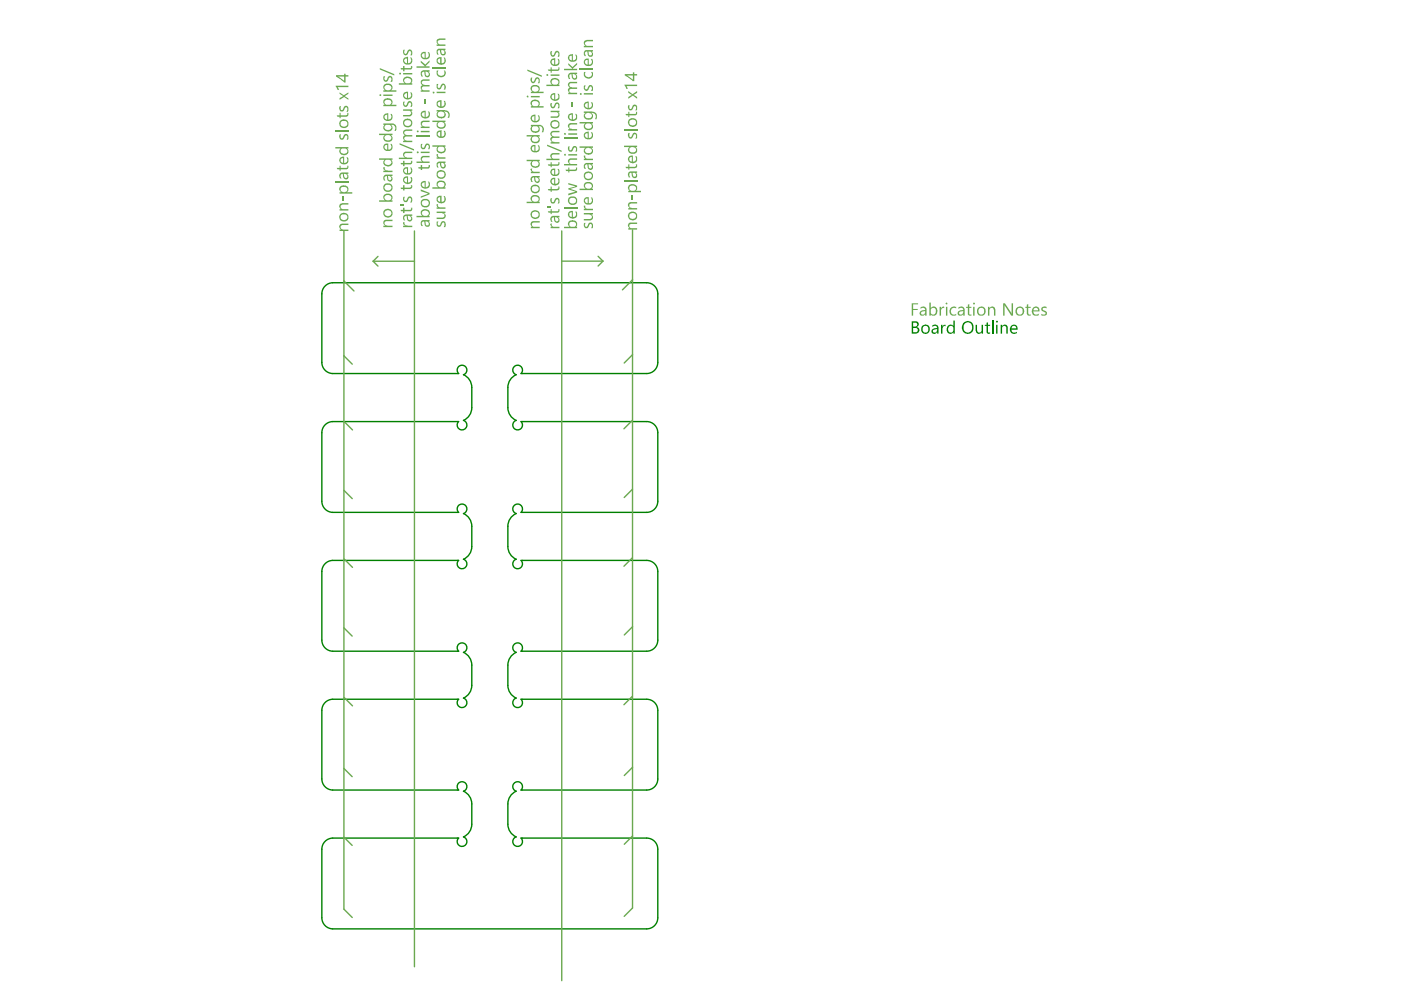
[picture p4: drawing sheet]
<svg xmlns="http://www.w3.org/2000/svg" width="297mm" height="210mm" viewBox="0 0 297 210" stroke-linecap="round" stroke-linejoin="round" font-family="sans-serif">
<g fill="none" stroke="#008000" stroke-width=".29">
<path d="M70.5 59.9h66.6M68.2 62.3v14.5M70.5 79.2h26.5M110.7 79.2h26.4M139.5 62.3v14.5M68.2 91.7v14.6M70.5 89.4h26.5M100 82.1v4.3M107.7 82.1v4.3M110.7 89.4h26.4M139.5 91.7v14.6M70.5 108.6h26.5"/>
<path d="M70.5 118.8h26.5M100 111.6v4.3M107.7 111.6v4.3M110.7 108.6h26.4M110.7 118.8h26.4M68.2 121.2v14.5M70.5 138.1h26.5M110.7 138.1h26.4M139.5 121.2v14.5M68.2 150.6v14.6M70.5 148.3h26.5M100 141v4.3"/>
<path d="M107.7 141v4.3M110.7 148.3h26.4M139.5 150.6v14.6M70.5 177.7h26.5M70.5 167.5h26.5M100 170.5v4.2M107.7 170.5v4.2M110.7 177.7h26.4M110.7 167.5h26.4M68.2 180v14.6M70.5 196.9h66.6M139.5 180v14.6"/>
</g>
<g fill="#008000">
<path d="M199.5 68.9h.3v.3l.3-.3h.4v.3a.48 .48 0 0 0-.6 0 .48 .48 0 0 0-.1 .6v.9h-.3z"/>
<path d="M206.8 68.9h.3v1a.5 .5 0 0 0 .5 .6 .5 .5 0 0 0 .5-.6v-1h.3v1.8h-.3v-.3a.69 .69 0 0 1-.8 .3 .69 .69 0 0 1-.5-.7z"/>
<path d="M209.2 68.4l.3-.1v.6h.4v.2h-.4v1.3h.4v.3l-.2 .1-.5-.3v-1.4h-.4v-.2h.4z"/>
<path d="M193.6 68.4v.8h.4a.42 .42 0 0 0 .5-.3 .42 .42 0 0 0-.4-.5zM193.6 69.5v.9h.5a.46 .46 0 0 0 .5-.5 .46 .46 0 0 0-.6-.4zM193.3 68.1h.8a.65 .65 0 0 1 .7 .6 .65 .65 0 0 1-.4 .7 .68 .68 0 0 1 .5 .8 .68 .68 0 0 1-.8 .5h-.8z"/>
<path d="M195.7 69.3l-.1 .2a.69 .69 0 0 0 .6 1 .69 .69 0 0 0 .6-1 .67 .67 0 0 0-1.1-.2zM195.4 69.2a.99 .99 0 0 1 1.7 .1 .99 .99 0 0 1-.8 1.5 1.01 1.01 0 0 1-.9-.5 1.01 1.01 0 0 1 0-1.1z"/>
<path d="M197.8 70.1a.45 .45 0 0 0 .5 .4 .45 .45 0 0 0 .4-.5v-.2zM197.6 69h.1a.79 .79 0 0 1 1.3 .5v1.2h-.3v-.3a.61 .61 0 0 1-1 .3 .61 .61 0 0 1 .1-1l.9-.2a.59 .59 0 0 0-.5-.4 .59 .59 0 0 0-.6 .2z"/>
<path d="M200.9 69.1h.1a.67 .67 0 0 1 1.1 0v-1.1h.3v2.7h-.3v-.3a.83 .83 0 0 1-1.1 .2 .83 .83 0 0 1-.2-1.1zM201.2 69.2v.1a.72 .72 0 0 0-.1 .9 .72 .72 0 0 0 .7 .3l.3-.4v-.5a.55 .55 0 0 0-.3-.5 .55 .55 0 0 0-.6 .1z"/>
<path d="M204.5 68.7l-.2 .4a.97 .97 0 0 0 .4 1.3 .97 .97 0 0 0 1.3-.4l.1-.3a.97 .97 0 0 0-.4-1.2 .97 .97 0 0 0-1.2 .2zM204.2 68.6l.2-.2a1.29 1.29 0 0 1 1.6 0 1.29 1.29 0 0 1 .3 1.7 1.28 1.28 0 0 1-1.8 .5 1.28 1.28 0 0 1-.3-1.9z"/>
</g>
<path d="M210.4 68v2.7" fill="none" stroke="#008000" stroke-width=".3"/>
<g fill="#008000">
<path d="M212.2 68.9h.3v.3a.65 .65 0 0 1 .8-.3 .65 .65 0 0 1 .4 .7v1.1h-.3v-1a.47 .47 0 0 0-.5-.6 .47 .47 0 0 0-.4 .6v1h-.3z"/>
<path d="M211.1 68.2a.25 .25 0 0 1 .5 0 .25 .25 0 0 1-.5 0zM211.2 68.9h.3v1.8h-.3z"/>
<path d="M214.6 69.2l-.2 .4h1.1a.51 .51 0 0 0-.4-.5 .51 .51 0 0 0-.5 .1zM214.4 69a.8 .8 0 0 1 .9-.1 .8 .8 0 0 1 .5 .8v.2h-1.4a.74 .74 0 0 0 1.2 .5v.3h-.1a.95 .95 0 0 1-1.2-.4 .95 .95 0 0 1 .1-1.2z"/>
</g>
<g fill="none" stroke="#008000" stroke-width=".29">
<path d="M70.5 59.9a2.36 2.36 0 0 0-2.3 2.4M137.1 59.9a2.35 2.35 0 0 1 2.4 2.4M68.2 76.8a2.36 2.36 0 0 0 2.3 2.4M97 79.2h.2a1.03 1.03 0 0 1 .1-1.6 1.03 1.03 0 0 1 1.6 .4 1.03 1.03 0 0 1-.6 1.4 2.95 2.95 0 0 1 1.7 2.7M110.7 79.2h-.2a1.03 1.03 0 0 0-.1-1.6 1.03 1.03 0 0 0-1.6 .4 1.03 1.03 0 0 0 .6 1.4 2.94 2.94 0 0 0-1.7 2.7M139.5 76.8a2.35 2.35 0 0 1-2.4 2.4M70.5 89.4a2.36 2.36 0 0 0-2.3 2.3M100 86.4a2.94 2.94 0 0 1-1.7 2.7 1.03 1.03 0 0 1 .6 1.5 1.03 1.03 0 0 1-1.6 .3 1.03 1.03 0 0 1-.1-1.5h-.2M107.7 86.4a2.94 2.94 0 0 0 1.7 2.7 1.03 1.03 0 0 0-.6 1.5 1.03 1.03 0 0 0 1.6 .3 1.03 1.03 0 0 0 .1-1.5h.2M137.1 89.4a2.35 2.35 0 0 1 2.4 2.3M68.2 106.3a2.36 2.36 0 0 0 2.3 2.3M70.5 118.8a2.36 2.36 0 0 0-2.3 2.4"/>
<path d="M97 108.6h.2a1.03 1.03 0 0 1 .1-1.5 1.03 1.03 0 0 1 1.6 .3 1.03 1.03 0 0 1-.6 1.5 2.95 2.95 0 0 1 1.7 2.7M100 115.9a2.95 2.95 0 0 1-1.7 2.7 1.03 1.03 0 0 1 .6 1.4 1.03 1.03 0 0 1-1.6 .4 1.03 1.03 0 0 1-.1-1.6h-.2M107.7 115.9a2.95 2.95 0 0 0 1.7 2.7 1.03 1.03 0 0 0-.6 1.4 1.03 1.03 0 0 0 1.6 .4 1.03 1.03 0 0 0 .1-1.6h.2M110.7 108.6h-.2a1.03 1.03 0 0 0-.1-1.5 1.03 1.03 0 0 0-1.6 .3 1.03 1.03 0 0 0 .6 1.5 2.95 2.95 0 0 0-1.7 2.7M137.1 118.8a2.35 2.35 0 0 1 2.4 2.4M139.5 106.3a2.35 2.35 0 0 1-2.4 2.3M68.2 135.7a2.36 2.36 0 0 0 2.3 2.4M97 138.1h.2a1.03 1.03 0 0 1 .1-1.6 1.03 1.03 0 0 1 1.6 .4 1.03 1.03 0 0 1-.6 1.4 2.94 2.94 0 0 1 1.7 2.7M110.7 138.1h-.2a1.03 1.03 0 0 0-.1-1.6 1.03 1.03 0 0 0-1.6 .4 1.03 1.03 0 0 0 .6 1.4 2.95 2.95 0 0 0-1.7 2.7M139.5 135.7a2.35 2.35 0 0 1-2.4 2.4M70.5 148.3a2.36 2.36 0 0 0-2.3 2.3M100 145.3a2.94 2.94 0 0 1-1.7 2.7 1.03 1.03 0 0 1 .6 1.5 1.03 1.03 0 0 1-1.6 .3 1.03 1.03 0 0 1-.1-1.5h-.2"/>
<path d="M107.7 145.3a2.95 2.95 0 0 0 1.7 2.7 1.03 1.03 0 0 0-.6 1.5 1.03 1.03 0 0 0 1.6 .3 1.03 1.03 0 0 0 .1-1.5h.2M137.1 148.3a2.35 2.35 0 0 1 2.4 2.3M68.2 165.2a2.36 2.36 0 0 0 2.3 2.3M70.5 177.7a2.36 2.36 0 0 0-2.3 2.3M97 167.5h.2a1.03 1.03 0 0 1 .1-1.6 1.03 1.03 0 0 1 1.6 .4 1.03 1.03 0 0 1-.6 1.5 2.95 2.95 0 0 1 1.7 2.7M100 174.7a2.94 2.94 0 0 1-1.7 2.7 1.03 1.03 0 0 1 .6 1.5 1.03 1.03 0 0 1-1.6 .4 1.03 1.03 0 0 1-.1-1.6h-.2M107.7 174.7a2.94 2.94 0 0 0 1.7 2.7 1.03 1.03 0 0 0-.6 1.5 1.03 1.03 0 0 0 1.6 .4 1.03 1.03 0 0 0 .1-1.6h.2M110.7 167.5h-.2a1.03 1.03 0 0 0-.1-1.6 1.03 1.03 0 0 0-1.6 .4 1.03 1.03 0 0 0 .6 1.5 2.94 2.94 0 0 0-1.7 2.7M137.1 177.7a2.35 2.35 0 0 1 2.4 2.3M139.5 165.2a2.35 2.35 0 0 1-2.4 2.3M68.2 194.6a2.36 2.36 0 0 0 2.3 2.3M139.5 194.6a2.35 2.35 0 0 1-2.4 2.3"/>
</g>
<g fill="none" stroke="#6aa84f" stroke-width=".29">
<path d="M72.9 48.9v143.9l1.8 1.7M72.9 59.6l2.2 2.1M79.1 55.4h8.8M79.1 55.4l1 1M80.1 54.4l-1 1M87.9 49v156M119.1 55.4h8.7M119.1 49v158.9M126.8 54.3l1 1.1M127.8 55.4l-1 1M134.1 48.7v143.8l-1.8 1.8M134.1 59.3l-2.1 2.2"/>
<path d="M72.9 75.4l1.8 1.8M134.1 75.2l-1.8 1.8M73 89.4l1.7 1.8M134.1 89.1l-1.8 1.8M72.9 104l1.8 1.7M73 118.5l1.7 1.8M134.1 118.3l-1.8 1.8M134.1 103.7l-1.8 1.8M72.9 133.1l1.8 1.8M134.1 132.9l-1.7 1.7M73 147.9l1.7 1.8M134.1 147.7l-1.8 1.7"/>
<path d="M72.9 162.9l1.8 1.8M72.9 177.5l1.8 1.7M134.1 177.2l-1.7 1.8M134.1 162.7l-1.7 1.7"/>
</g>
<g fill="#6aa84f">
<path d="M112.6 47l.3-.1h1.5v.3h-1a.47 .47 0 0 0-.6 .4 .47 .47 0 0 0 .6 .5h1v.3h-1.8v-.3h.3a.66 .66 0 0 1-.3-1.1z"/>
<path d="M112.5 35.8l.4-.1a.49 .49 0 0 0 0 .6 .49 .49 0 0 0 .6 .1h.9v.3h-1.8v-.3h.3l-.3-.2z"/>
<path d="M112.6 16.5h.3a.63 .63 0 0 0 .2 .9l.2-.3a.55 .55 0 0 1 .4-.6 .55 .55 0 0 1 .7 .3v.7v.2h-.3a.58 .58 0 0 0-.3-1l-.2 .3a.58 .58 0 0 1-.6 .7 .58 .58 0 0 1-.5-.8z"/>
<path d="M111.8 14.7l3.1 1.3v.3l-3.1-1.3z"/>
<path d="M116.7 47.5l.3-.1a.49 .49 0 0 0 .1 .5 .49 .49 0 0 0 .5 .2h1v.3h-1.9v-.3h.4l-.4-.2z"/>
<path d="M116.1 44.8h.6v-.5h.3v.5h1.1a.26 .26 0 0 0 .3-.1 .26 .26 0 0 0-.1-.4h.3l-.1 .7-1.5 .1v.3h-.3v-.3h-.4z"/>
<path d="M116 43.7h.8v.3h-.8z"/>
<path d="M116.7 42h.3v.3a.34 .34 0 0 0 .2 .6 .34 .34 0 0 0 .4-.5 .58 .58 0 0 1 .8-.4 .58 .58 0 0 1 .2 .8l-.1 .3h-.3a.53 .53 0 0 0-.2-.8l-.2 .3a.57 .57 0 0 1-.7 .5 .57 .57 0 0 1-.4-.7z"/>
<path d="M116.1 40.1h.6v-.5h.3v.5h1.1l.3-.2-.1-.3h.3a.65 .65 0 0 1-.5 .8h-1.1v.3h-.3v-.3h-.4z"/>
<path d="M116.1 34.8h.6v-.4h.3v.4h1.1a.26 .26 0 0 0 .3-.1 .26 .26 0 0 0-.1-.3h.3l-.1 .7h-1.5v.3h-.3v-.3h-.4z"/>
<path d="M115.8 33.7h1.2a.63 .63 0 0 1-.3-.8 .63 .63 0 0 1 .7-.4h1.2v.3h-1.1a.46 .46 0 0 0-.5 .5 .46 .46 0 0 0 .6 .4h1v.3h-2.8z"/>
<path d="M116 30.7l3.1 1.2v.3l-3.1-1.2z"/>
<path d="M116.7 28l.4-.3h1.5v.3h-1.1a.46 .46 0 0 0-.5 .5 .46 .46 0 0 0 .6 .4h1v.3h-1.1a.46 .46 0 0 0-.5 .5 .46 .46 0 0 0 .6 .4h1v.3h-1.9v-.3h.3a.67 .67 0 0 1-.3-.6 .67 .67 0 0 1 .3-.6 .67 .67 0 0 1-.3-.9z"/>
<path d="M116.7 23.5h1.9v.3h-.3a.64 .64 0 0 1 .3 .8 .64 .64 0 0 1-.7 .4h-1.2v-.3h1.1a.47 .47 0 0 0 .6-.5 .47 .47 0 0 0-.6-.4h-1.1z"/>
<path d="M116.7 21.8h.3a.43 .43 0 0 0-.1 .6 .43 .43 0 0 0 .5 .2l.1-.2a.64 .64 0 0 1 .3-.6 .64 .64 0 0 1 .7 0l.1 .3v.7l-.1 .2h-.3a.62 .62 0 0 0-.1-1l-.3 .3a.58 .58 0 0 1-.6 .7 .58 .58 0 0 1-.5-.8z"/>
<path d="M116.1 14.7h.6v-.4h.3v.4h1a.28 .28 0 0 0 .3-.1 .28 .28 0 0 0 0-.3h.3l-.1 .7h-1.5v.4h-.3v-.4h-.4z"/>
<path d="M116.7 10.8h.3a.63 .63 0 0 0 .3 .9l.2-.3a.58 .58 0 0 1 .4-.5 .58 .58 0 0 1 .6 .2l.1 .8-.1 .1h-.3a.45 .45 0 0 0 .2-.6 .45 .45 0 0 0-.5-.3v.2a.63 .63 0 0 1-.4 .6 .63 .63 0 0 1-.7-.1l-.1-.3z"/>
<path d="M112.9 45.1a.71 .71 0 0 0 .1 .9 .71 .71 0 0 0 .8 .1 .64 .64 0 0 0 .3-.9 .64 .64 0 0 0-.9-.3zM112.5 45.5a.98 .98 0 0 1 1.9 0 .98 .98 0 0 1-1.9 0z"/>
<path d="M112.9 41.8a.59 .59 0 0 0-.1 .7 .59 .59 0 0 0 .6 .3h.3a.6 .6 0 0 0 .4-.8 .6 .6 0 0 0-.8-.3zM112.6 41.7a1.02 1.02 0 0 1 1.2-.3 1.02 1.02 0 0 1 .6 1l-.3 .4h.3v.3h-2.7v-.3h1.2a.89 .89 0 0 1-.3-1.1z"/>
<path d="M112.9 39.6a.71 .71 0 0 0 .5 1.1 .71 .71 0 0 0 .7-1l-.3-.2h-.7zM112.6 39.5l.2-.2a.98 .98 0 0 1 1.4 .1 .98 .98 0 0 1-.1 1.4l-.3 .1a.96 .96 0 0 1-1.1-.2 .96 .96 0 0 1-.1-1.2z"/>
<path d="M113.5 37.6v.5a.35 .35 0 0 0 .3 .3 .35 .35 0 0 0 .4-.2 .35 .35 0 0 0-.2-.4zM112.6 37.6l.3-.3h1.5v.3h-.3a.6 .6 0 0 1 .2 1.1 .6 .6 0 0 1-1-.5l-.1-.6a.53 .53 0 0 0-.4 .4 .53 .53 0 0 0 .2 .6h-.4v-.2z"/>
<path d="M111.7 33.9h2.7v.3h-.3a.79 .79 0 0 1 .2 1 .79 .79 0 0 1-1 .3 .75 .75 0 0 1-.8-.5 .75 .75 0 0 1 .3-.8h-1.1zM112.8 34.4a.73 .73 0 0 0 .5 .9 .73 .73 0 0 0 .9-.6l-.3-.5h-.9z"/>
<path d="M112.9 31.1a.56 .56 0 0 0 .4 .9v-1zM112.6 31l.4-.3h.5v1.3a.67 .67 0 0 0 .7-.4 .67 .67 0 0 0-.2-.8h.3l.1 .2a.96 .96 0 0 1-.4 1.3 .96 .96 0 0 1-1.3-.3 .81 .81 0 0 1-.1-1z"/>
<path d="M111.7 28.6h2.7v.3h-.3a.81 .81 0 0 1 .3 1.1 .81 .81 0 0 1-1 .4 .81 .81 0 0 1-.8-.5 .81 .81 0 0 1 .2-1h-1.1zM112.9 29.1a.74 .74 0 0 0 .3 .9 .74 .74 0 0 0 .9-.2 .64 .64 0 0 0-.5-.9z"/>
<path d="M112.8 27a.73 .73 0 0 0 .4 .9 .73 .73 0 0 0 .9-.4 .56 .56 0 0 0-.5-.7h-.6zM112.6 26.5h2.1a.97 .97 0 0 1 .5 1.5h-.3a.78 .78 0 0 0 0-.9 .78 .78 0 0 0-.8-.3 .81 .81 0 0 1 .2 1.1 .81 .81 0 0 1-1.1 .2 .78 .78 0 0 1-.7-.5 .78 .78 0 0 1 .3-.8h-.2z"/>
<path d="M112.9 24.8a.6 .6 0 0 0 .4 .9v-1.1zM112.6 24.6l.3-.2 .6-.1v1.4a.69 .69 0 0 0 .7-.5 .69 .69 0 0 0-.2-.7h.3l.1 .1a.95 .95 0 0 1-.9 1.4 .95 .95 0 0 1-.9-1.4z"/>
<path d="M112.6 21.4h.1a.99 .99 0 0 1 1.1-.3 .99 .99 0 0 1 .6 1l-.3 .4h1.1v.3h-2.6v-.3h.3a.72 .72 0 0 1-.3-1.1zM112.8 21.7a.59 .59 0 0 0 .6 .8h.3a.58 .58 0 0 0 .5-.7 .58 .58 0 0 0-.7-.4l-.5 .1z"/>
<path d="M111.6 20.5a.2 .2 0 0 1 .4 0 .2 .2 0 0 1-.4 0zM112.6 20.3h1.8v.3h-1.8z"/>
<path d="M112.6 18.4a.94 .94 0 0 1 1.3-.3 .94 .94 0 0 1 .4 1.2l-.2 .1h1.1v.3h-2.6v-.3h.3a.87 .87 0 0 1-.3-1zM112.9 18.5a.64 .64 0 0 0 .5 .9h.3a.6 .6 0 0 0 .5-.7 .6 .6 0 0 0-.9-.4z"/>
<path d="M117.6 46.1l.1 .4a.35 .35 0 0 0 .3 .4 .35 .35 0 0 0 .4-.3 .35 .35 0 0 0-.2-.4zM116.7 46.1l.4-.3h1.5v.3h-.3a.61 .61 0 0 1 .2 1 .61 .61 0 0 1-1-.4l-.1-.6a.53 .53 0 0 0-.4 .4 .53 .53 0 0 0 .2 .5h-.4l-.1-.1z"/>
<path d="M117 38.2a.51 .51 0 0 0 0 .6 .51 .51 0 0 0 .5 .2v-1zM116.9 37.8l.8-.1v1.3a.63 .63 0 0 0 .7-.4 .63 .63 0 0 0-.2-.8h.3l.1 .3a1.01 1.01 0 0 1-.7 1.2 1.01 1.01 0 0 1-1.2-.6z"/>
<path d="M117 36.1a.56 .56 0 0 0 .5 .9v-1zM116.8 36l.4-.3h.5v1.3a.67 .67 0 0 0 .7-.4 .67 .67 0 0 0-.2-.8h.3l.1 .3a1 1 0 0 1-.7 1.2 1 1 0 0 1-1.2-.7z"/>
<path d="M117 26a.71 .71 0 0 0 .7 1 .71 .71 0 0 0 .5-1.1h-.1a.83 .83 0 0 0-1.1 .1zM116.7 26.4a.98 .98 0 0 1 1.9 0 .98 .98 0 0 1-1.9 0z"/>
<path d="M117 20.3a.59 .59 0 0 0 .5 .8v-1.1zM116.8 20l.5-.3h.4v1.4a.69 .69 0 0 0 .6-.4 .69 .69 0 0 0-.1-.7l.3-.1v.2a.97 .97 0 0 1-.5 1.3 .97 .97 0 0 1-1.3-.5v-.6z"/>
<path d="M117 17.1a.64 .64 0 0 0 .6 .9h.3a.58 .58 0 0 0 .5-.7 .58 .58 0 0 0-.8-.5l-.4 .1zM116.8 16.8l.5-.2a.88 .88 0 0 1 1 .1 .88 .88 0 0 1 .2 1.1l-.2 .2h.3v.3h-2.8v-.3h1.2a.75 .75 0 0 1-.2-1.2z"/>
<path d="M115.8 15.9a.25 .25 0 0 1 .5 0 .25 .25 0 0 1-.5 0zM116.7 15.8h1.9v.3h-1.9z"/>
<path d="M117 12.8a.6 .6 0 0 0 .5 .9v-1.1zM116.8 12.6l.3-.2 .6-.1v1.4a.69 .69 0 0 0 .6-.5 .69 .69 0 0 0-.1-.7h.3l.1 .3a.98 .98 0 0 1-.6 1.2 .98 .98 0 0 1-1.3-.6v-.5z"/>
<path d="M120.7 47.3a.59 .59 0 0 0 .6 .8h.3a.54 .54 0 0 0 .5-.7 .54 .54 0 0 0-.7-.4h-.4zM120.6 47l.6-.3a.82 .82 0 0 1 1 .3 .82 .82 0 0 1-.1 1.1h.3v.3h-2.8v-.3h1.2a.72 .72 0 0 1-.2-1.1z"/>
<path d="M120.7 45.2a.51 .51 0 0 0 0 .6 .51 .51 0 0 0 .5 .2v-1zM120.6 44.9l.9-.2v1.4a.67 .67 0 0 0 .6-.5 .67 .67 0 0 0-.2-.7h.4l.1 .3a.96 .96 0 0 1-1 1.2 .96 .96 0 0 1-.8-1.4z"/>
</g>
<path d="M119.6 44.1h2.8" fill="none" stroke="#6aa84f" stroke-width=".3"/>
<g fill="#6aa84f">
<path d="M120.5 38.8l1.9 .5v.3l-1.5 .5 1.5 .4v.3l-1.9 .6v-.3l1.6-.4-1.6-.5v-.3l1.6-.4-1.6-.4z"/>
<path d="M119.9 36h.6v-.5h.2v.5h1.2a.25 .25 0 0 0 .2-.2 .25 .25 0 0 0 0-.3h.3l-.2 .7-1.5 .1v.3h-.2v-.3h-.5z"/>
<path d="M119.6 34.8h1.2a.63 .63 0 0 1-.4-.8 .63 .63 0 0 1 .8-.4h1.2v.3h-1.2a.46 .46 0 0 0-.5 .5 .46 .46 0 0 0 .6 .4h1.1v.3h-2.8z"/>
<path d="M120.5 31h.3l-.1 .3a.34 .34 0 0 0 .3 .6 .34 .34 0 0 0 .3-.5 .58 .58 0 0 1 .8-.4 .58 .58 0 0 1 .3 .9l-.1 .3h-.3a.53 .53 0 0 0-.2-.9l-.3 .3a.57 .57 0 0 1-.6 .6 .57 .57 0 0 1-.5-.8z"/>
<path d="M120.7 42.3a.73 .73 0 0 0 .7 .9 .73 .73 0 0 0 .7-.9 .88 .88 0 0 0-1.4 0zM120.6 42l.5-.3a.97 .97 0 0 1 1.3 .6 .97 .97 0 0 1-.7 1.2 .97 .97 0 0 1-1.2-.7l-.1-.5z"/>
<path d="M119.6 32.8a.21 .21 0 0 1 .4 0 .21 .21 0 0 1-.4 0zM120.5 32.7h1.9v.3h-1.9z"/>
</g>
<path d="M119.6 29.3h2.8" fill="none" stroke="#6aa84f" stroke-width=".3"/>
<g fill="#6aa84f">
<path d="M120.6 26.3l.3-.2h1.5v.3h-1.1a.5 .5 0 0 0-.6 .5 .5 .5 0 0 0 .6 .5h1.1v.3h-1.9v-.3h.3a.89 .89 0 0 1-.2-1.1z"/>
<path d="M121.2 21.5h.2v1.1h-.2z"/>
<path d="M120.5 17.7l.4-.3h1.5v.3h-1.2a.46 .46 0 0 0-.5 .4 .46 .46 0 0 0 .6 .4h1.1v.3h-1.2a.43 .43 0 0 0-.5 .5 .43 .43 0 0 0 .6 .4h1.1v.3h-1.9v-.3h.3a.61 .61 0 0 1-.4-.6 .61 .61 0 0 1 .4-.6l-.4-.4z"/>
<path d="M120.5 13.4l.9 .8 1-.9v.4l-.9 .8 .9 .1v.3h-2.8v-.3h1.7l-.8-.8z"/>
<path d="M123.9 47.3h.3a.46 .46 0 0 0-.2 .5 .46 .46 0 0 0 .5 .3v-.2a.77 .77 0 0 1 .9-.7v.1a.82 .82 0 0 1 .3 1.1h-.4a.47 .47 0 0 0 .2-.6 .47 .47 0 0 0-.4-.3l-.1 .2a.67 .67 0 0 1-.9 .6 .76 .76 0 0 1-.2-1z"/>
<path d="M123.8 45.2h1.9v.3h-.3a.66 .66 0 0 1 .3 .9 .66 .66 0 0 1-.8 .3h-1.1v-.3h1.1a.49 .49 0 0 0 .6-.4 .49 .49 0 0 0-.5-.5h-1.2z"/>
<path d="M123.8 43.6h.4a.49 .49 0 0 0 0 .5 .49 .49 0 0 0 .6 .2h.9v.3h-1.9v-.3h.4l-.3-.3z"/>
<path d="M123.8 33h.4a.49 .49 0 0 0 0 .5 .49 .49 0 0 0 .6 .2h.9v.3h-1.9v-.3h.4l-.3-.2z"/>
<path d="M123.9 18.1h.3l-.2 .6 .3 .3 .4-.5a.56 .56 0 0 1 .7-.4 .56 .56 0 0 1 .3 .7v.5h-.4a.55 .55 0 0 0 .2-.5 .55 .55 0 0 0-.4-.5l-.1 .2a.77 .77 0 0 1-.8 .8 .98 .98 0 0 1-.3-1.2z"/>
<path d="M123.9 15.3h.3a.72 .72 0 0 0 .6 1.1 .72 .72 0 0 0 .6-1.1h.3v.1a.98 .98 0 0 1-.6 1.2 .98 .98 0 0 1-1.2-.4z"/>
<path d="M119.6 28.4a.21 .21 0 0 1 .4 0 .21 .21 0 0 1-.4 0zM120.5 28.3h1.9v.3h-1.9z"/>
<path d="M120.7 24.5a.65 .65 0 0 0 .5 .9v-1.1zM120.5 24.4l.5-.4h.5v1.4a.69 .69 0 0 0 .6-.4 .69 .69 0 0 0-.1-.8h.2l.1 .2a.94 .94 0 0 1-.8 1.3 .94 .94 0 0 1-1-1.2z"/>
<path d="M121.4 15.7l.1 .5a.38 .38 0 0 0 .3 .4 .38 .38 0 0 0 .4-.3 .38 .38 0 0 0-.3-.4zM120.6 15.6l.3-.2h1.5v.3h-.3a.6 .6 0 0 1 .2 1 .6 .6 0 0 1-1-.2l-.1-.8a.57 .57 0 0 0-.5 .5 .57 .57 0 0 0 .2 .6h-.3a.93 .93 0 0 1 0-1.2z"/>
<path d="M120.7 12v.5l.5 .3v-1zM120.6 11.7l.9-.3v1.4a.67 .67 0 0 0 .6-.4 .67 .67 0 0 0-.2-.8h.3l.2 .3a1 1 0 0 1-.8 1.2 1 1 0 0 1-1.2-.8z"/>
<path d="M124.1 42.3a.53 .53 0 0 0 0 .5 .53 .53 0 0 0 .5 .3v-1zM123.9 42l.4-.2h.5v1.3a.69 .69 0 0 0 .7-.5 .69 .69 0 0 0-.2-.7h.3l.1 .3a.98 .98 0 0 1-.7 1.2 .98 .98 0 0 1-1.2-.6z"/>
<path d="M124.1 39.1a.67 .67 0 0 0 .6 .9h.2a.59 .59 0 0 0 .5-.7 .59 .59 0 0 0-.8-.4zM124 38.7l.5-.1a.86 .86 0 0 1 1 .3 .86 .86 0 0 1-.1 1.1h.3v.3h-2.8v-.3h1.3a.84 .84 0 0 1-.2-1.3z"/>
<path d="M124.1 36.9v.2a.68 .68 0 0 0 .8 .8 .68 .68 0 0 0 .3-1.1 .95 .95 0 0 0-1 .1zM123.8 37.3a.96 .96 0 0 1 1.9 0 .96 .96 0 0 1-1.9 0z"/>
<path d="M124.8 34.8v.5a.37 .37 0 0 0 .4 .4 .37 .37 0 0 0 .4-.4 .37 .37 0 0 0-.4-.4zM123.9 34.8l.3-.3h1.5v.3h-.3a.59 .59 0 0 1 .1 1.1 .59 .59 0 0 1-.9-.5l-.1-.6a.47 .47 0 0 0-.5 .3 .47 .47 0 0 0 .2 .6v.1h-.3l-.1-.3z"/>
<path d="M122.9 31h2.8v.3h-.3a.84 .84 0 0 1 .2 1.2 .84 .84 0 0 1-1.1 .3 .79 .79 0 0 1-.7-.6 .79 .79 0 0 1 .3-.9h-1.2zM124.1 31.6a.72 .72 0 0 0 .2 .8 .72 .72 0 0 0 .8 .1l.1-.1a.56 .56 0 0 0 .3-.7 .56 .56 0 0 0-.7-.4l-.5 .1z"/>
<path d="M124.1 28.4a.56 .56 0 0 0 .5 .8v-.9zM123.9 28.3l.2-.3 .7-.1v1.3a.69 .69 0 0 0 .7-.4 .69 .69 0 0 0-.2-.8h.3l.1 .3a.99 .99 0 0 1-.9 1.2 .99 .99 0 0 1-1-1.1z"/>
<path d="M122.9 25.9h2.8v.3h-.3a.78 .78 0 0 1 .3 1 .78 .78 0 0 1-.9 .4 .82 .82 0 0 1-.9-.5 .82 .82 0 0 1 .2-.9h-1.2zM124.1 26.4a.75 .75 0 0 0 .5 .9 .75 .75 0 0 0 .9-.5l-.1-.5-.3-.1h-.7z"/>
<path d="M124.2 24.1a.7 .7 0 0 0 .1 .9 .7 .7 0 0 0 .9 0 .56 .56 0 0 0 .3-.7 .56 .56 0 0 0-.7-.4zM123.8 23.6h1.8a1.11 1.11 0 0 1 .9 1.7h-.3v-.2a.75 .75 0 0 0-.6-1.2h-.2a.84 .84 0 0 1 .2 1.2 .84 .84 0 0 1-1.1 .3 .79 .79 0 0 1-.7-.6 .79 .79 0 0 1 .3-.9h-.3z"/>
<path d="M124.1 22.1a.56 .56 0 0 0 .5 .8v-1.1zM123.9 21.9l.3-.3 .6-.1v1.4a.71 .71 0 0 0 .6-.5 .71 .71 0 0 0-.1-.7h.3l.1 .2a.95 .95 0 0 1-.9 1.3 .95 .95 0 0 1-.9-1.3z"/>
<path d="M122.9 20a.2 .2 0 0 1 .4 0 .2 .2 0 0 1-.4 0zM123.8 19.7h1.9v.3h-1.9z"/>
</g>
<path d="M122.9 14.7h2.8" fill="none" stroke="#6aa84f" stroke-width=".3"/>
<g fill="#6aa84f">
<path d="M123.9 8.8l.5-.3h1.3v.3h-1.1a.5 .5 0 0 0-.6 .4 .5 .5 0 0 0 .6 .5h1.1v.3h-1.9v-.3h.4a.72 .72 0 0 1-.3-.9z"/>
<path d="M81.3 46.8l.4-.2h1.5v.3h-1.1a.47 .47 0 0 0-.6 .4 .47 .47 0 0 0 .6 .5l1.1 .1v.3h-1.9v-.3h.3a.79 .79 0 0 1-.3-1.1z"/>
<path d="M81.3 35.4h.3a.51 .51 0 0 0 .1 .6 .51 .51 0 0 0 .5 .2h1v.3h-1.9v-.3h.4l-.4-.2z"/>
<path d="M81.3 16.2h.3a.53 .53 0 0 0 .3 .9l.2-.3a.61 .61 0 0 1 .7-.7 .61 .61 0 0 1 .4 .9l-.1 .4h-.3a.55 .55 0 0 0 .2-.6 .55 .55 0 0 0-.4-.4l-.3 .4a.54 .54 0 0 1-.6 .5 .54 .54 0 0 1-.4-.7z"/>
<path d="M80.5 14.4l3.1 1.3v.3l-3.1-1.3z"/>
<path d="M85.5 47.1h.3a.65 .65 0 0 0 .6 .8h1v.3h-1.9v-.3h.4l-.4-.3z"/>
<path d="M84.9 44.5h.6v-.5h.3v.5h1.2a.25 .25 0 0 0 .2-.2 .25 .25 0 0 0-.1-.3h.2a.52 .52 0 0 1-.4 .8h-1.1v.4h-.3v-.4h-.5z"/>
<path d="M84.7 43.4h.8v.3h-.8z"/>
<path d="M85.5 41.7h.3a.46 .46 0 0 0-.1 .5 .46 .46 0 0 0 .4 .4l.2-.3a.6 .6 0 0 1 .7-.6 .6 .6 0 0 1 .4 .9l-.1 .3h-.3a.55 .55 0 0 0 .2-.5 .55 .55 0 0 0-.4-.4l-.2 .2a.6 .6 0 0 1-.7 .6 .6 .6 0 0 1-.4-.8z"/>
<path d="M84.9 39.8h.6v-.5h.3v.5h1.1l.3-.2-.1-.3h.2a.56 .56 0 0 1-.4 .8h-1.1v.3h-.3v-.3h-.5z"/>
<path d="M84.9 34.5h.6v-.4h.3v.4h1.2a.25 .25 0 0 0 .2-.1 .25 .25 0 0 0-.1-.3h.2a.52 .52 0 0 1-.4 .7h-1.1v.4h-.3v-.4h-.5z"/>
<path d="M85.6 32.3l.2-.1h1.6v.3h-1.1a.47 .47 0 0 0-.6 .4 .47 .47 0 0 0 .6 .5h1.1v.3h-2.8v-.3h1.2a.75 .75 0 0 1-.2-1.1z"/>
<path d="M84.7 30.4l3.1 1.2v.3l-3.1-1.2z"/>
<path d="M85.5 27.7l.5-.3h1.4v.3h-1.1a.47 .47 0 0 0-.6 .5 .47 .47 0 0 0 .6 .4h1.1v.3h-1.1a.47 .47 0 0 0-.6 .5 .47 .47 0 0 0 .6 .4h1.1v.3h-1.9v-.3h.3a.7 .7 0 0 1 0-1.2l-.3-.3z"/>
<path d="M85.5 23.2h1.9v.3h-.3a.67 .67 0 0 1 .2 .8 .67 .67 0 0 1-.7 .4h-1.1v-.3h1.1a.47 .47 0 0 0 .6-.5 .47 .47 0 0 0-.6-.4h-1.1z"/>
<path d="M85.5 21.5l.3 .1a.37 .37 0 0 0-.1 .5 .37 .37 0 0 0 .5 .1l.1-.1a.59 .59 0 0 1 .4-.6 .59 .59 0 0 1 .6 .2v1h-.3a.48 .48 0 0 0 .2-.6 .48 .48 0 0 0-.5-.3l-.1 .3a.6 .6 0 0 1-.8 .5 .6 .6 0 0 1-.3-.8z"/>
<path d="M84.9 14.4h.6v-.4h.3v.4h1.2a.25 .25 0 0 0 .2-.1 .25 .25 0 0 0-.1-.3h.2a.49 .49 0 0 1 0 .5 .49 .49 0 0 1-.4 .2h-1.1v.4h-.3v-.4h-.5z"/>
<path d="M85.5 10.5h.3a.53 .53 0 0 0 .3 .9l.2-.2a.59 .59 0 0 1 .6-.7 .59 .59 0 0 1 .5 .8l-.1 .4h-.3a.59 .59 0 0 0-.1-.9l-.3 .3a.59 .59 0 0 1-.7 .6 .59 .59 0 0 1-.4-.8z"/>
<path d="M89.2 40.2l1.9 .7v.3l-1.9 .8v-.3l1.7-.6-1.7-.6z"/>
<path d="M88.7 35.4h.5v-.4h.3v.4h1.3l.1-.2v-.2h.2a.52 .52 0 0 1-.5 .7h-1.1v.3h-.3v-.3h-.4z"/>
<path d="M88.3 34.3h1.3a.63 .63 0 0 1-.3-.8 .63 .63 0 0 1 .7-.4h1.1v.3h-1.1a.47 .47 0 0 0-.6 .4 .47 .47 0 0 0 .6 .5h1.1v.2h-2.8z"/>
<path d="M89.3 30.5h.3a.45 .45 0 0 0-.2 .5 .45 .45 0 0 0 .5 .3h.1a.64 .64 0 0 1 .3-.7 .64 .64 0 0 1 .7 .1l.2 .7-.1 .2h-.4a.48 .48 0 0 0 .2-.5 .48 .48 0 0 0-.4-.4l-.1 .1a.68 .68 0 0 1-.3 .7 .68 .68 0 0 1-.7 0l-.2-.2z"/>
<path d="M124.1 12.9a.53 .53 0 0 0 0 .6 .53 .53 0 0 0 .5 .2v-1zM123.9 12.6l.4-.2h.5v1.3a.69 .69 0 0 0 .7-.5 .69 .69 0 0 0-.2-.7h.3l.1 .3a.91 .91 0 0 1-.3 1.1 .91 .91 0 0 1-1.1 0 .86 .86 0 0 1-.4-1.3z"/>
<path d="M124.8 10.9v.5a.36 .36 0 0 0 .6 .3 .36 .36 0 0 0 0-.6l-.2-.2zM123.9 10.8l.3-.2h1.5v.3h-.3a.59 .59 0 0 1 .1 1.1 .59 .59 0 0 1-.9-.6l-.1-.5a.48 .48 0 0 0-.4 .3 .48 .48 0 0 0 .1 .5v.2h-.3l-.1-.3z"/>
<path d="M81.6 44.9a.7 .7 0 0 0 .7 .9 .7 .7 0 0 0 .5-1.1 .9 .9 0 0 0-1.2 .2zM81.3 45.2a.96 .96 0 0 1 1.9 0 .96 .96 0 0 1-1.9 0z"/>
<path d="M81.6 41.6a.6 .6 0 0 0 0 .6 .6 .6 0 0 0 .6 .3h.2a.59 .59 0 0 0 .6-.7 .59 .59 0 0 0-.8-.4zM81.3 41.4a1 1 0 0 1 1.3-.3 1 1 0 0 1 .5 1.2l-.2 .2h.3v.3h-2.8v-.3h1.2a.87 .87 0 0 1-.3-1.1z"/>
<path d="M81.6 39.3a.7 .7 0 0 0 .6 1.1 .7 .7 0 0 0 .7-.9 .98 .98 0 0 0-1.3-.2zM81.3 39.8a.96 .96 0 0 1 1.9 0 .96 .96 0 0 1-1.9 0z"/>
<path d="M82.2 37.3l.1 .5a.35 .35 0 0 0 .3 .3 .35 .35 0 0 0 .4-.2 .35 .35 0 0 0-.2-.4zM81.4 37.2l.3-.2h1.5v.3l-.3 .1a.58 .58 0 0 1 .1 1 .58 .58 0 0 1-.9-.5l-.1-.6a.5 .5 0 0 0-.4 .3 .5 .5 0 0 0 0 .5l.1 .2h-.3l-.1-.3z"/>
<path d="M80.4 33.6h2.8v.3h-.4a.78 .78 0 0 1 .3 .9 .78 .78 0 0 1-.9 .5 .82 .82 0 0 1-.8-.5 .82 .82 0 0 1 .2-.9h-1.2zM81.6 34.1a.64 .64 0 0 0 .1 .7 .64 .64 0 0 0 .8 .1 .53 .53 0 0 0 .5-.6 .53 .53 0 0 0-.7-.4h-.5z"/>
<path d="M81.6 30.9a.53 .53 0 0 0 0 .6 .53 .53 0 0 0 .5 .2v-1zM81.4 30.7l.4-.3h.5v1.3a.69 .69 0 0 0 .7-.4 .69 .69 0 0 0-.2-.8h.3v.3a.98 .98 0 0 1-.6 1.3 .98 .98 0 0 1-1.2-.7z"/>
<path d="M80.4 28.3h2.8v.3h-.4a.82 .82 0 0 1 .3 1.1 .82 .82 0 0 1-1.1 .4 .8 .8 0 0 1-.7-.6 .8 .8 0 0 1 .3-.9h-1.2zM81.6 28.9a.73 .73 0 0 0 .5 .9 .73 .73 0 0 0 .9-.6l-.5-.6h-.6z"/>
<path d="M81.6 26.7a.7 .7 0 0 0 .6 .9 .7 .7 0 0 0 .7-.9l-.3-.2h-.8zM81.3 26.2h1.8a1.01 1.01 0 0 1 .9 .5 1.01 1.01 0 0 1 0 1h-.3v-.1a.69 .69 0 0 0 0-.8 .69 .69 0 0 0-.6-.3h-.3a.81 .81 0 0 1 .2 1.1 .81 .81 0 0 1-1.1 .2 .74 .74 0 0 1-.6-.5 .74 .74 0 0 1 .3-.8h-.3z"/>
<path d="M81.6 24.5a.6 .6 0 0 0 .5 .9v-1.1zM81.3 24.4l.4-.3 .6-.1v1.4a.71 .71 0 0 0 .6-.5 .71 .71 0 0 0-.1-.7h.3v.3a.96 .96 0 0 1-.4 1.1 .96 .96 0 0 1-1.3-.3l-.1-.2z"/>
<path d="M81.3 21.2h.1a.97 .97 0 0 1 1.2-.3 .97 .97 0 0 1 .5 1.1l-.2 .2h1.1v.3h-2.7v-.3h.3a.74 .74 0 0 1-.3-1zM81.6 21.4a.59 .59 0 0 0 .6 .8h.2a.58 .58 0 0 0 .5-.8 .58 .58 0 0 0-.9-.2z"/>
<path d="M80.4 20.2a.25 .25 0 0 1 .5 0 .25 .25 0 0 1-.5 0zM81.3 20h1.9v.3h-1.9z"/>
<path d="M81.5 17.9l.5-.2a.86 .86 0 0 1 1 .4 .86 .86 0 0 1-.1 1h1.1v.3h-2.7v-.3h.3a.83 .83 0 0 1-.1-1.2zM81.6 18.3a.57 .57 0 0 0 0 .6 .57 .57 0 0 0 .6 .2h.2a.6 .6 0 0 0 .5-.7 .6 .6 0 0 0-.9-.4z"/>
<path d="M86.4 45.8l.1 .4a.36 .36 0 0 0 .3 .4 .36 .36 0 0 0 .4-.3 .36 .36 0 0 0-.2-.4zM85.5 45.8l.5-.3h1.4v.3h-.3a.58 .58 0 0 1 .1 1.1 .58 .58 0 0 1-.9-.5l-.1-.6a.55 .55 0 0 0-.5 .3 .55 .55 0 0 0 .2 .6h-.4z"/>
<path d="M85.8 37.9a.65 .65 0 0 0 .5 .8v-1zM85.6 37.6l.4-.2h.5l.1 1.3a.69 .69 0 0 0 .6-.4 .69 .69 0 0 0-.2-.8l.3 .1a.95 .95 0 0 1-.8 1.4 .95 .95 0 0 1-1-1.2z"/>
<path d="M85.8 35.9a.53 .53 0 0 0 0 .6 .53 .53 0 0 0 .5 .2v-1zM85.6 35.7l.4-.3h.5v1.3a.67 .67 0 0 0 .7-.4 .67 .67 0 0 0-.2-.8h.3v.2a.97 .97 0 0 1-.3 1.2 .97 .97 0 0 1-1.3-.1 .93 .93 0 0 1-.1-1.1z"/>
<path d="M85.8 25.7a.72 .72 0 0 0 .6 1 .72 .72 0 0 0 .7-1l-.1-.1a.95 .95 0 0 0-1.2 .1zM85.5 26.1a.95 .95 0 0 1 1.9 0 .95 .95 0 0 1-1.9 0z"/>
<path d="M85.8 20a.56 .56 0 0 0 .5 .8v-1.1zM85.6 19.7l.9-.3v1.4a.71 .71 0 0 0 .6-.5 .71 .71 0 0 0-.1-.7h.3v.1a.97 .97 0 0 1-.6 1.4 .97 .97 0 0 1-1.2-.9z"/>
<path d="M85.8 16.7a.6 .6 0 0 0 0 .6 .6 .6 0 0 0 .6 .4h.2a.53 .53 0 0 0 .6-.6 .53 .53 0 0 0-.6-.5l-.4-.1zM85.5 16.6l.2-.1a1.08 1.08 0 0 1 1.7 .5v.3l-.3 .4h.3v.3h-2.8v-.3h1.2a.87 .87 0 0 1-.3-1.1z"/>
<path d="M84.6 15.6a.25 .25 0 0 1 .5 0 .25 .25 0 0 1-.5 0zM85.5 15.5h1.9v.3h-1.9z"/>
<path d="M85.8 12.6a.59 .59 0 0 0 .5 .8v-1zM85.5 12.4l.3-.2 .7-.2v1.4a.71 .71 0 0 0 .6-.5 .71 .71 0 0 0-.1-.7h.3v.3a.96 .96 0 0 1-.7 1.2 .96 .96 0 0 1-1.1-.8z"/>
<path d="M90.2 47l.1 .4a.36 .36 0 0 0 .5 .3 .36 .36 0 0 0 0-.6zM89.3 46.9l.3-.2h1.5v.3h-.2a.63 .63 0 0 1 .3 .6 .63 .63 0 0 1-.6 .6l-.5-.3-.1-.9a.48 .48 0 0 0-.6 .3 .48 .48 0 0 0 .3 .6h-.4z"/>
<path d="M89.5 44.9a.6 .6 0 0 0 0 .6 .6 .6 0 0 0 .6 .3h.2a.57 .57 0 0 0 .6-.7 .57 .57 0 0 0-.7-.5zM89.3 44.7l.1-.1a1.04 1.04 0 0 1 1-.2 1.04 1.04 0 0 1 .8 .8l-.3 .6h.2v.3h-2.8v-.3h1.3a.87 .87 0 0 1-.3-1.1z"/>
<path d="M89.5 42.7a.73 .73 0 0 0 .5 1 .73 .73 0 0 0 .9-.7 .89 .89 0 0 0-1.4-.3zM89.2 43.1a1 1 0 0 1 2 0 1 1 0 0 1-2 0z"/>
<path d="M89.5 38.9a.65 .65 0 0 0 .5 .8v-1zM89.4 38.6l.4-.2h.5v1.3a.72 .72 0 0 0 .4-1.2h.3l.1 .2a.98 .98 0 0 1-.8 1.3 .98 .98 0 0 1-1.1-1.1z"/>
<path d="M88.4 32.3a.18 .18 0 0 1 .3 0 .18 .18 0 0 1-.3 0zM89.2 32.2h1.9v.3h-1.9z"/>
</g>
<path d="M88.3 28.8h2.8" fill="none" stroke="#6aa84f" stroke-width=".3"/>
<g fill="#6aa84f">
<path d="M89.3 25.8l.4-.2h1.4v.3h-1.1a.46 .46 0 0 0-.6 .4 .46 .46 0 0 0 .6 .5h1.1v.3h-1.9v-.3h.4a.74 .74 0 0 1-.3-1z"/>
<path d="M90 21h.2v1.1h-.2z"/>
<path d="M89.3 17.1l.4-.3h1.4v.3h-1.1a.43 .43 0 0 0-.6 .4 .43 .43 0 0 0 .6 .5h1.1v.3h-1.1a.44 .44 0 0 0-.6 .4 .44 .44 0 0 0 .6 .4h1.1v.3h-1.9v-.3h.3a.63 .63 0 0 1-.3-.5 .63 .63 0 0 1 .4-.6l-.4-.3z"/>
<path d="M89.2 12.9l1 .8 .9-.9v.4l-.9 .9h.9v.3h-2.8v-.3h1.8l-.9-.9z"/>
<path d="M92.6 47h.3a.46 .46 0 0 0-.1 .5 .46 .46 0 0 0 .4 .3l.2-.2a.58 .58 0 0 1 .6-.7 .58 .58 0 0 1 .5 .7l-.1 .5-.3 .1 .1-.5a.34 .34 0 0 0-.2-.5 .34 .34 0 0 0-.4 .4 .58 .58 0 0 1-.8 .4 .58 .58 0 0 1-.2-.8z"/>
<path d="M92.6 44.9h1.8v.3h-.2a.67 .67 0 0 1 .2 .8 .67 .67 0 0 1-.7 .4h-1.1v-.3h1.1a.49 .49 0 0 0 .5-.4 .49 .49 0 0 0-.5-.5h-1.1z"/>
<path d="M92.6 43.3h.3a.49 .49 0 0 0 .1 .5 .49 .49 0 0 0 .5 .2h.9v.3h-1.8v-.3h.3l-.3-.2z"/>
<path d="M92.6 32.7h.3l-.1 .3 .2 .3 1.4 .1v.3h-1.8v-.3h.3l-.3-.3z"/>
<path d="M92.6 17.9l.3-.1a.56 .56 0 0 0 .2 .9l.3-.3a.57 .57 0 0 1 .4-.6 .57 .57 0 0 1 .6 .2v.9l-.3 .1a.73 .73 0 0 0-.1-1l-.3 .3a.69 .69 0 0 1-.9 .6l-.2-.3z"/>
<path d="M92.6 15h.3a.7 .7 0 0 0 .1 .9 .7 .7 0 0 0 1 0 .7 .7 0 0 0 .1-.9h.3a.97 .97 0 0 1-.9 1.4 .97 .97 0 0 1-.9-1.4z"/>
<path d="M88.4 27.9a.21 .21 0 0 1 .4 0 .21 .21 0 0 1-.4 0zM89.2 27.7h1.9v.3h-1.9z"/>
<path d="M89.5 24a.65 .65 0 0 0 .5 .8v-1zM89.4 23.7l.4-.2h.5v1.3a.72 .72 0 0 0 .4-1.2h.3l.1 .2a.98 .98 0 0 1-.8 1.3 .98 .98 0 0 1-1.1-1.1z"/>
<path d="M90.2 15.2l.1 .4a.35 .35 0 0 0 .4 .4 .35 .35 0 0 0 .1-.6zM89.3 15.2l.4-.3h1.4v.3l-.2 .1a.58 .58 0 0 1 0 1 .58 .58 0 0 1-.9-.5v-.6a.5 .5 0 0 0-.6 .3 .5 .5 0 0 0 .2 .6l.1 .1h-.3l-.2-.3z"/>
<path d="M89.5 11.4a.53 .53 0 0 0 0 .6 .53 .53 0 0 0 .5 .3v-1zM89.4 11.2l.3-.2h.6v1.3a.69 .69 0 0 0 .6-.5 .69 .69 0 0 0-.2-.7h.3l.1 .2a.97 .97 0 0 1-.7 1.3 .97 .97 0 0 1-1.2-.9z"/>
<path d="M92.9 42v.6l.4 .2v-1zM92.6 41.8l.5-.3h.5v1.3a.63 .63 0 0 0 .7-.4 .63 .63 0 0 0-.2-.7l.2-.1 .1 .3a.93 .93 0 0 1-.3 1.1 .93 .93 0 0 1-1.2-.1 .8 .8 0 0 1-.3-1.1z"/>
<path d="M92.9 38.8a.6 .6 0 0 0 0 .6 .6 .6 0 0 0 .6 .3h.2a.59 .59 0 0 0 .5-.7 .59 .59 0 0 0-.8-.4zM92.6 38.6h.1a.96 .96 0 0 1 1.3-.3 .96 .96 0 0 1 .4 1.3l-.2 .1h.2v.3h-2.7v-.3h1.2a.8 .8 0 0 1-.3-1.1z"/>
<path d="M92.8 37a.7 .7 0 0 0 1.4 0 .7 .7 0 0 0-1.4 0zM92.6 37a.96 .96 0 0 1 1.9 0 .96 .96 0 0 1-1.9 0z"/>
<path d="M93.5 34.5v.5a.34 .34 0 0 0 .3 .4 .34 .34 0 0 0 .4-.3l-.1-.5zM92.7 34.4l.3-.1h1.4v.2h-.3a.63 .63 0 0 1 .2 1.2 .63 .63 0 0 1-1-.6l-.1-.6a.53 .53 0 0 0-.4 .5 .53 .53 0 0 0 .2 .5h-.3l-.1-.2v-.7z"/>
<path d="M91.7 30.8h2.7v.3h-.3a.81 .81 0 0 1 .2 1.1 .81 .81 0 0 1-1.1 .3 .73 .73 0 0 1-.6-.6 .73 .73 0 0 1 .3-.8h-1.2zM92.9 31.3a.72 .72 0 0 0 .2 .8 .72 .72 0 0 0 .9 0 .53 .53 0 0 0 .2-.7 .53 .53 0 0 0-.6-.3z"/>
<path d="M92.9 28.1a.52 .52 0 0 0-.1 .6 .52 .52 0 0 0 .5 .2v-.9zM92.6 28l.4-.3 .6-.1v1.3a.69 .69 0 0 0 .7-.4 .69 .69 0 0 0-.2-.8h.2a.97 .97 0 0 1-.2 1.4 .97 .97 0 0 1-1.4-.2l-.1-.2z"/>
<path d="M91.7 25.6h2.7v.3h-.3a.85 .85 0 0 1 .2 1.1 .85 .85 0 0 1-1.1 .3v-.1a.74 .74 0 0 1-.6-.5 .74 .74 0 0 1 .3-.8h-1.2zM92.9 26.1a.66 .66 0 0 0 .1 .7 .66 .66 0 0 0 .7 .2 .56 .56 0 0 0 .5-.6 .56 .56 0 0 0-.6-.5h-.4z"/>
<path d="M92.9 23.9a.72 .72 0 0 0 .3 .8 .72 .72 0 0 0 .9-.1 .58 .58 0 0 0 .1-.6 .58 .58 0 0 0-.6-.4zM92.6 23.3l1.8 .1a.99 .99 0 0 1 .9 .5 .99 .99 0 0 1-.1 1.1l-.3-.1a.77 .77 0 0 0 .1-.8 .77 .77 0 0 0-.6-.5h-.3a.85 .85 0 0 1 .2 1.1 .85 .85 0 0 1-1.1 .4 .78 .78 0 0 1-.6-.6 .78 .78 0 0 1 .3-.9h-.3z"/>
<path d="M92.9 21.7a.65 .65 0 0 0 .4 .9v-1.1zM92.7 21.5l.9-.3v1.4a.69 .69 0 0 0 .7-.5 .69 .69 0 0 0-.2-.7h.2a.96 .96 0 0 1-.5 1.5 .96 .96 0 0 1-1.2-1.1z"/>
<path d="M91.7 19.6a.25 .25 0 0 1 .5 0 .25 .25 0 0 1-.5 0zM92.6 19.4h1.8v.3h-1.8z"/>
</g>
<path d="M91.7 14.4h2.7" fill="none" stroke="#6aa84f" stroke-width=".3"/>
<g fill="#6aa84f">
<path d="M92.6 8.4l.5-.2h1.3v.3h-1a.5 .5 0 0 0-.6 .4 .5 .5 0 0 0 .6 .5h1v.3h-1.8v-.3h.3a.82 .82 0 0 1-.3-1z"/>
<path d="M72 47.7l.4-.3h1.5v.3h-1.1a.5 .5 0 0 0-.6 .5 .5 .5 0 0 0 .6 .5h1.1v.3h-1.9v-.3h.3a.81 .81 0 0 1-.3-1z"/>
<path d="M72 43.4l.5-.3h1.4v.3h-1.1a.5 .5 0 0 0-.6 .5 .5 .5 0 0 0 .6 .4h1.1v.3h-1.9v-.3h.3l-.4-.4z"/>
<path d="M72.7 41.6h.2v1h-.2z"/>
<path d="M92.9 12.6a.56 .56 0 0 0 .4 .8v-1zM92.6 12.4l.5-.3h.5v1.3a.63 .63 0 0 0 .7-.4 .63 .63 0 0 0-.2-.7l.2-.1 .1 .3a.95 .95 0 0 1-.3 1.1 .95 .95 0 0 1-1.2-.1 .8 .8 0 0 1-.3-1.1z"/>
<path d="M93.5 10.6l.1 .5a.34 .34 0 0 0 .4 .4 .34 .34 0 0 0 .2-.6l-.2-.3zM92.6 10.5l.3-.2h1.5v.3h-.3a.61 .61 0 0 1 .4 .8 .61 .61 0 0 1-.7 .4 .61 .61 0 0 1-.5-.7l-.1-.5a.5 .5 0 0 0-.4 .4 .5 .5 0 0 0 .1 .5l-.2 .1-.1-.3z"/>
<path d="M72.3 45.6a.71 .71 0 0 0 .6 1.1 .71 .71 0 0 0 .7-1l-.3-.2h-.8zM72.1 45.4l.1-.1a.98 .98 0 0 1 1.4 .1 .98 .98 0 0 1-.1 1.4l-.2 .1a.97 .97 0 0 1-1.2-.3 .97 .97 0 0 1 0-1.2z"/>
<path d="M72.1 39.6l.3-.2a.94 .94 0 0 1 1 0 .94 .94 0 0 1 .4 1.1l-.2 .3h1.1v.3h-2.7v-.3h.3a.96 .96 0 0 1-.2-1.2zM72.3 39.8a.64 .64 0 0 0 .5 1l.3-.1a.56 .56 0 0 0 .5-.7 .56 .56 0 0 0-.8-.4z"/>
</g>
<path d="M71.1 38.7h2.8" fill="none" stroke="#6aa84f" stroke-width=".3"/>
<g fill="#6aa84f">
<path d="M71.4 35.6h.6v-.5h.2v.5h1.1a.26 .26 0 0 0 .3-.1 .26 .26 0 0 0 0-.4h.3l-.2 .7-1.5 .1v.3h-.2v-.3h-.5z"/>
<path d="M72 28.5h.3v.1a.35 .35 0 0 0-.1 .6 .35 .35 0 0 0 .5 0 .7 .7 0 0 1 1-.7l.2 1-.1 .1h-.3a.53 .53 0 0 0-.2-.9l-.2 .3a.69 .69 0 0 1-.9 .5h-.1a.95 .95 0 0 1-.1-1z"/>
<path d="M72.9 36.9l.1 .4a.36 .36 0 0 0 .5 .4 .36 .36 0 0 0 0-.7zM72 36.9l.4-.3h1.5v.3h-.3a.6 .6 0 0 1 .1 1 .6 .6 0 0 1-1-.5v-.5a.53 .53 0 0 0-.5 .4 .53 .53 0 0 0 .2 .5h-.3l-.1-.1z"/>
<path d="M72.2 33.7a.65 .65 0 0 0 .5 .8v-1zM72.1 33.5l.5-.3h.4v1.3a.69 .69 0 0 0 .6-.4 .69 .69 0 0 0-.2-.7h.3l.1 .1a.97 .97 0 0 1-.4 1.3 .97 .97 0 0 1-1.3-.4l-.2-.3z"/>
<path d="M71.1 31.2h2.8v.3h-.3a.87 .87 0 0 1 0 1.2 .87 .87 0 0 1-1.2 .1 .81 .81 0 0 1-.2-1.3h-1.1zM72.2 31.7a.78 .78 0 0 0 .4 .9 .78 .78 0 0 0 1-.2 .55 .55 0 0 0 0-.7 .55 .55 0 0 0-.6-.2h-.5z"/>
</g>
<path d="M71.1 27.8h2.8" fill="none" stroke="#6aa84f" stroke-width=".3"/>
<g fill="#6aa84f">
<path d="M71.4 24.5h.6v-.6h.2v.6h1.2l.2-.2v-.4h.3a.65 .65 0 0 1-.6 .9h-1.1v.3h-.2v-.3h-.5z"/>
<path d="M72 22.5h.3v.2a.35 .35 0 0 0-.1 .5 .35 .35 0 0 0 .5 0 .58 .58 0 0 1 .5-.7 .58 .58 0 0 1 .7 .4l-.1 .8h-.3a.66 .66 0 0 0-.2-1l-.2 .3a.62 .62 0 0 1-.8 .6 .62 .62 0 0 1-.3-.9z"/>
<path d="M72 19.6l.9 .6 1-.6v.3l-.8 .4 .8 .6v.3l-.9-.6-1 .6v-.4l.7-.4-.7-.5z"/>
<path d="M71.2 18.2h2.7v.3h-2.3l.3 .6h-.4z"/>
<path d="M193.3 64.3h1.4v.2h-1.1v1h1v.2h-1v1.2h-.3z"/>
<path d="M199.2 65.1h.3v.3l.2-.3 .4-.1 .1 .4a.49 .49 0 0 0-.5 0 .49 .49 0 0 0-.2 .6v.9h-.3z"/>
<path d="M201.5 65.4a1.11 1.11 0 0 1 1.2-.3v.3a.7 .7 0 0 0-.9 .1 .7 .7 0 0 0 0 1 .7 .7 0 0 0 .9 .1v.2l-.2 .1a.95 .95 0 0 1-1.1-.3 .95 .95 0 0 1 .1-1.2z"/>
<path d="M205.2 64.6l.3-.1v.6h.5v.2h-.5v1.3h.5v.3h-.5l-.3-.2v-1.4h-.4v-.2h.4z"/>
<path d="M209.5 65.1h.3v.3a.69 .69 0 0 1 .8-.3 .69 .69 0 0 1 .4 .7v1.1h-.3v-1a.5 .5 0 0 0-.4-.6 .5 .5 0 0 0-.5 .6v1h-.3z"/>
<path d="M212.7 64.3h.4l1.4 2.3v-2.3h.3v2.6h-.4l-1.4-2.2v2.2h-.3z"/>
<path d="M217.7 64.6l.3-.1v.6h.5v.2h-.5v1.2l.1 .2 .4-.1v.3a.65 .65 0 0 1-.8-.5v-1.1h-.3v-.2h.3z"/>
<path d="M220.8 65.2a.95 .95 0 0 1 1.1-.1l-.1 .3a.39 .39 0 0 0-.5-.1 .39 .39 0 0 0-.2 .4l.1 .1a.64 .64 0 0 1 .6 .3 .64 .64 0 0 1 0 .7l-.2 .1h-.7l-.1-.1v-.2a.5 .5 0 0 0 .5 .1 .5 .5 0 0 0 .4-.4l-.3-.2a.62 .62 0 0 1-.6-.9z"/>
<path d="M133.3 47.3l.2-.1h1.6v.3h-1.1a.47 .47 0 0 0-.6 .4 .47 .47 0 0 0 .6 .5h1.1v.3h-1.9v-.3h.3a.66 .66 0 0 1-.2-1.1z"/>
<path d="M133.3 43l.3-.2h1.5v.3h-1.1a.5 .5 0 0 0-.6 .5 .5 .5 0 0 0 .6 .5h1.1v.3h-1.9v-.3h.3a.89 .89 0 0 1-.2-1.1z"/>
<path d="M133.9 41.3h.2v1h-.2z"/>
<path d="M72.3 25.8a.71 .71 0 0 0 .6 1 .71 .71 0 0 0 .7-.9l-.3-.2h-.8zM72.1 25.6l.1-.1a.98 .98 0 0 1 1.4 .1 .98 .98 0 0 1-.1 1.4l-.2 .1a.97 .97 0 0 1-1.2-.3 .97 .97 0 0 1 0-1.2z"/>
<path d="M71.7 16.2l1.3 .9v-.9zM71.2 15.9h1.8v-.3h.3v.3h.6v.3h-.6v1.3h-.3l-.9-.7-.8-.5z"/>
<path d="M195.3 66.2a.43 .43 0 0 0 .4 .5 .43 .43 0 0 0 .4-.5v-.2zM195.2 65.1a.71 .71 0 0 1 .9-.1 .71 .71 0 0 1 .3 .7v1.2h-.3v-.3a.59 .59 0 0 1-.9 .3 .59 .59 0 0 1 0-.9l.9-.3a.53 .53 0 0 0-.4-.4 .53 .53 0 0 0-.5 .2z"/>
<path d="M197.4 65.4l-.1 .8a.58 .58 0 0 0 .7 .5 .58 .58 0 0 0 .5-.7 .63 .63 0 0 0-.4-.7 .63 .63 0 0 0-.7 .1zM197 64.2h.3v1.2a.79 .79 0 0 1 1.1-.3 .79 .79 0 0 1 .3 1.1 .73 .73 0 0 1-.5 .7 .73 .73 0 0 1-.9-.3v.3h-.3z"/>
<path d="M200.5 64.3a.2 .2 0 0 1 .4 0 .2 .2 0 0 1-.4 0zM200.6 65.1h.3v1.8h-.3z"/>
<path d="M203.3 66.3a.45 .45 0 0 0 .5 .4 .45 .45 0 0 0 .4-.5v-.2h-.6zM203.2 65.2a.77 .77 0 0 1 .8-.2 .77 .77 0 0 1 .5 .7v1.2h-.3v-.3a.59 .59 0 0 1-.9 .3 .59 .59 0 0 1 .2-1l.7-.2a.58 .58 0 0 0-.4-.4 .58 .58 0 0 0-.6 .2z"/>
<path d="M206.3 64.4a.2 .2 0 0 1 .4 0 .2 .2 0 0 1-.4 0zM206.3 65.1h.3v1.8h-.3z"/>
<path d="M207.4 66a.68 .68 0 0 0 1.3 0 .68 .68 0 0 0-1.3 0zM207.3 65.4l.1-.2a.95 .95 0 0 1 1.5 .5 .95 .95 0 0 1-1 1.2 1.05 1.05 0 0 1-.6-1.5z"/>
<path d="M215.8 65.4l-.1 .3a.66 .66 0 0 0 .4 1 .66 .66 0 0 0 .8-.7h-.1a.63 .63 0 0 0-.3-.7 .63 .63 0 0 0-.7 .1zM215.2 66a1 1 0 0 1 2 0 1 1 0 0 1-2 0z"/>
<path d="M219.2 65.4l-.1 .4h1a.49 .49 0 0 0-.3-.6 .49 .49 0 0 0-.6 .2zM219 65.2a.81 .81 0 0 1 1.1-.1 .81 .81 0 0 1 .3 .9h-1.4a.67 .67 0 0 0 .5 .7 .67 .67 0 0 0 .7-.2v.3l-.3 .1a.97 .97 0 0 1-1-.4 .97 .97 0 0 1 .1-1.1z"/>
<path d="M133.5 45.4a.7 .7 0 0 0 .3 .9 .7 .7 0 0 0 1-.3 .67 .67 0 0 0-.3-.8 .67 .67 0 0 0-.8 .1zM133.1 45.8a1 1 0 0 1 2 0 1 1 0 0 1-2 0z"/>
<path d="M133.3 39.3a1.06 1.06 0 0 1 1.8 .5v.4l-.3 .3h1.1v.3h-2.7v-.3h.3a.77 .77 0 0 1-.2-1.2zM133.4 39.6a.59 .59 0 0 0 .6 .9h.3a.58 .58 0 0 0 .6-.7 .58 .58 0 0 0-.8-.5l-.4 .1z"/>
</g>
<path d="M132.3 38.4h2.8" fill="none" stroke="#6aa84f" stroke-width=".3"/>
<g fill="#6aa84f">
<path d="M132.6 35.4h.6v-.6h.2v.6h1.2l.3-.2-.1-.4h.3a.65 .65 0 0 1-.5 .9h-1.2v.3h-.2v-.3h-.4z"/>
<path d="M133.2 28.2h.3a.63 .63 0 0 0 .2 .9l.3-.2a.64 .64 0 0 1 .3-.6 .64 .64 0 0 1 .6 0l.2 .2v.7l-.1 .2h-.3a.62 .62 0 0 0-.1-1l-.3 .4a.57 .57 0 0 1-.7 .6 .57 .57 0 0 1-.5-.8z"/>
<path d="M134.1 36.6l.1 .5a.36 .36 0 0 0 .3 .3 .36 .36 0 0 0 .4-.3 .36 .36 0 0 0-.3-.4zM133.3 36.5l.2-.2h1.6v.3h-.3a.61 .61 0 0 1 .3 .8 .61 .61 0 0 1-.6 .4 .61 .61 0 0 1-.5-.6l-.1-.6a.52 .52 0 0 0-.5 .4 .52 .52 0 0 0 .3 .6h-.3a.93 .93 0 0 1-.1-1.1z"/>
<path d="M133.4 33.5a.51 .51 0 0 0 .1 .5 .51 .51 0 0 0 .5 .3v-1zM133.4 33.1l.8-.1v1.3a.67 .67 0 0 0 .7-.4 .67 .67 0 0 0-.3-.8h.4l.1 .3a.96 .96 0 0 1-1 1.2 .96 .96 0 0 1-.8-1.3z"/>
<path d="M132.3 30.9h2.8v.3h-.3a.88 .88 0 0 1 .1 1.2 .88 .88 0 0 1-1.2 .1h-.1a.8 .8 0 0 1-.2-1.3h-1.1zM133.4 31.5a.72 .72 0 0 0 .7 .8 .72 .72 0 0 0 .8-.7l-.6-.4h-.5z"/>
</g>
<path d="M132.3 27.5h2.8" fill="none" stroke="#6aa84f" stroke-width=".3"/>
<g fill="#6aa84f">
<path d="M132.6 24.2h.6v-.5h.2v.5h1.1a.28 .28 0 0 0 .3-.2 .28 .28 0 0 0 0-.3h.3l-.2 .7-1.5 .1v.3h-.2v-.3h-.4z"/>
<path d="M133.2 22.3l.3 .1a.39 .39 0 0 0-.1 .5 .39 .39 0 0 0 .5 .1h.1a.68 .68 0 0 1 .8-.8 .96 .96 0 0 1 .2 1.2l-.3-.1a.45 .45 0 0 0 .2-.5 .45 .45 0 0 0-.5-.3l-.1 .2a.58 .58 0 0 1-.7 .7 .58 .58 0 0 1-.5-.7z"/>
<path d="M133.2 19.3l.9 .7 1-.7v.4l-.8 .4 .8 .5v.3l-.9-.6-1 .6v-.3l.8-.5-.8-.4z"/>
<path d="M132.4 18h2.7v.3h-2.3l.3 .5h-.3z"/>
<path d="M133.5 25.6a.7 .7 0 0 0 .3 .9 .7 .7 0 0 0 1-.3 .67 .67 0 0 0-.3-.8 .67 .67 0 0 0-.8 .1zM133.1 26a1 1 0 0 1 2 0 1 1 0 0 1-2 0z"/>
<path d="M132.9 16l1.3 .9v-.9zM132.5 15.7h1.7v-.4h.3v.4h.6v.3h-.6v1.2h-.4l-.5-.5-1.1-.7z"/>
</g>
</svg>
